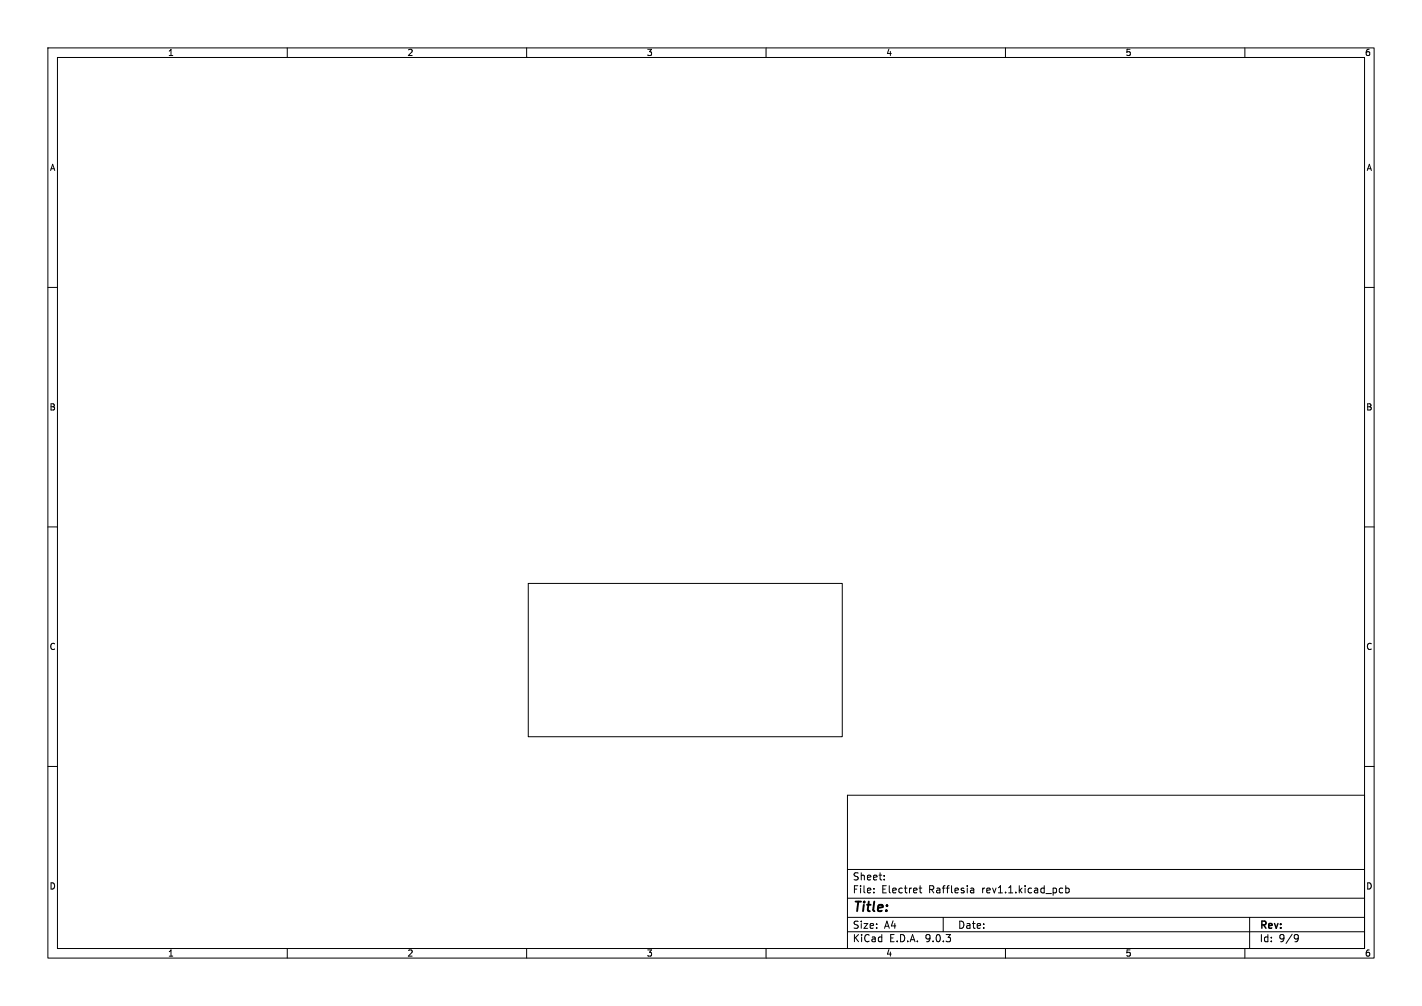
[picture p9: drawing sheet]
<svg xmlns="http://www.w3.org/2000/svg" width="297mm" height="210mm" viewBox="0 0 297 210" stroke-linecap="round" stroke-linejoin="round" font-family="sans-serif">
<defs><g id="words">
<text font-size="2.8" x="178" y="190.9">Title:</text>
<g font-size="2.1">
<text x="178" y="184">Sheet:</text>
<text x="178" y="186.7">File:</text>
<text x="184.1" y="186.7">Electret</text>
<text x="194" y="186.7">Rafflesia</text>
<text x="205.2" y="186.7">rev1.1.kicad_pcb</text>
<text x="178" y="196.9">KiCad</text>
<text x="178" y="194.1">Size:</text>
<text x="184.7" y="194.1">A4</text>
<text x="185.7" y="196.9">E.D.A.</text>
<text x="193.3" y="196.9">9.0.3</text>
<text x="200" y="194.1">Date:</text>
<text x="263" y="194.3">Rev:</text>
<text x="263" y="196.9">Id:</text>
<text x="267.1" y="196.9">9/9</text>
</g>
<g font-size="1.8">
<text x="35" y="11.9">1</text>
<text x="85" y="11.9">2</text>
<text x="135" y="11.9">3</text>
<text x="185" y="11.9">4</text>
<text x="235" y="11.9">5</text>
<text x="285" y="11.9">6</text>
<text x="10.3" y="35.9">A</text>
<text x="285.4" y="35.9">A</text>
<text x="10.3" y="85.9">B</text>
<text x="285.3" y="85.9">B</text>
<text x="10.3" y="135.9">C</text>
<text x="285.3" y="135.9">C</text>
<text x="10.3" y="185.9">D</text>
<text x="285.3" y="185.9">D</text>
<text x="35" y="199.9">1</text>
<text x="85" y="199.9">2</text>
<text x="135" y="199.9">3</text>
<text x="185" y="199.9">4</text>
<text x="235" y="199.9">5</text>
<text x="285" y="199.9">6</text>
</g>
</g></defs>
<g fill="none" stroke="#000" stroke-width=".21">
<path d="M10 10h277v190h-277zM12 12h273v186h-273zM60 10v2M110 10v2M160 10v2M210 10v2M260 10v2M10 60h2M285 60h2M10 110h2M285 110h2M110.3 121.8h65.6v32h-65.6z"/>
<path d="M10 160h2M177 166h108v32h-108zM285 160h2M60 198v2M110 198v2M160 198v2M177 194.5h108M177 191.5h108M177 187.5h108M177 181.5h108M182.5 186.3v.1M182.5 185.5v.1"/>
<path d="M184.7 183.6v.1M184.7 182.8v.1M192 185.4h.5M192.2 184.9v1.3l.3 .2M197 191.5v3M202.7 185.5h.6l.1 .9M202.7 186.3h.7M203.4 185.8l-.7 .1M210 198v2M221.5 185.4l.5 .1M222 186.3l-.5 .1M222.6 185.5l.4-.1 .3 .3-.1 .6h-.6"/>
<path d="M222.6 184.9v1.5M260 198v2M261 191.5v6.5M270.6 195.1l.5 .1a.99 .99 0 0 1-.4 1.4h-.2M271.2 195.7l-.3 .3h-.3"/>
</g>
<use href="#words"/>
</svg>
